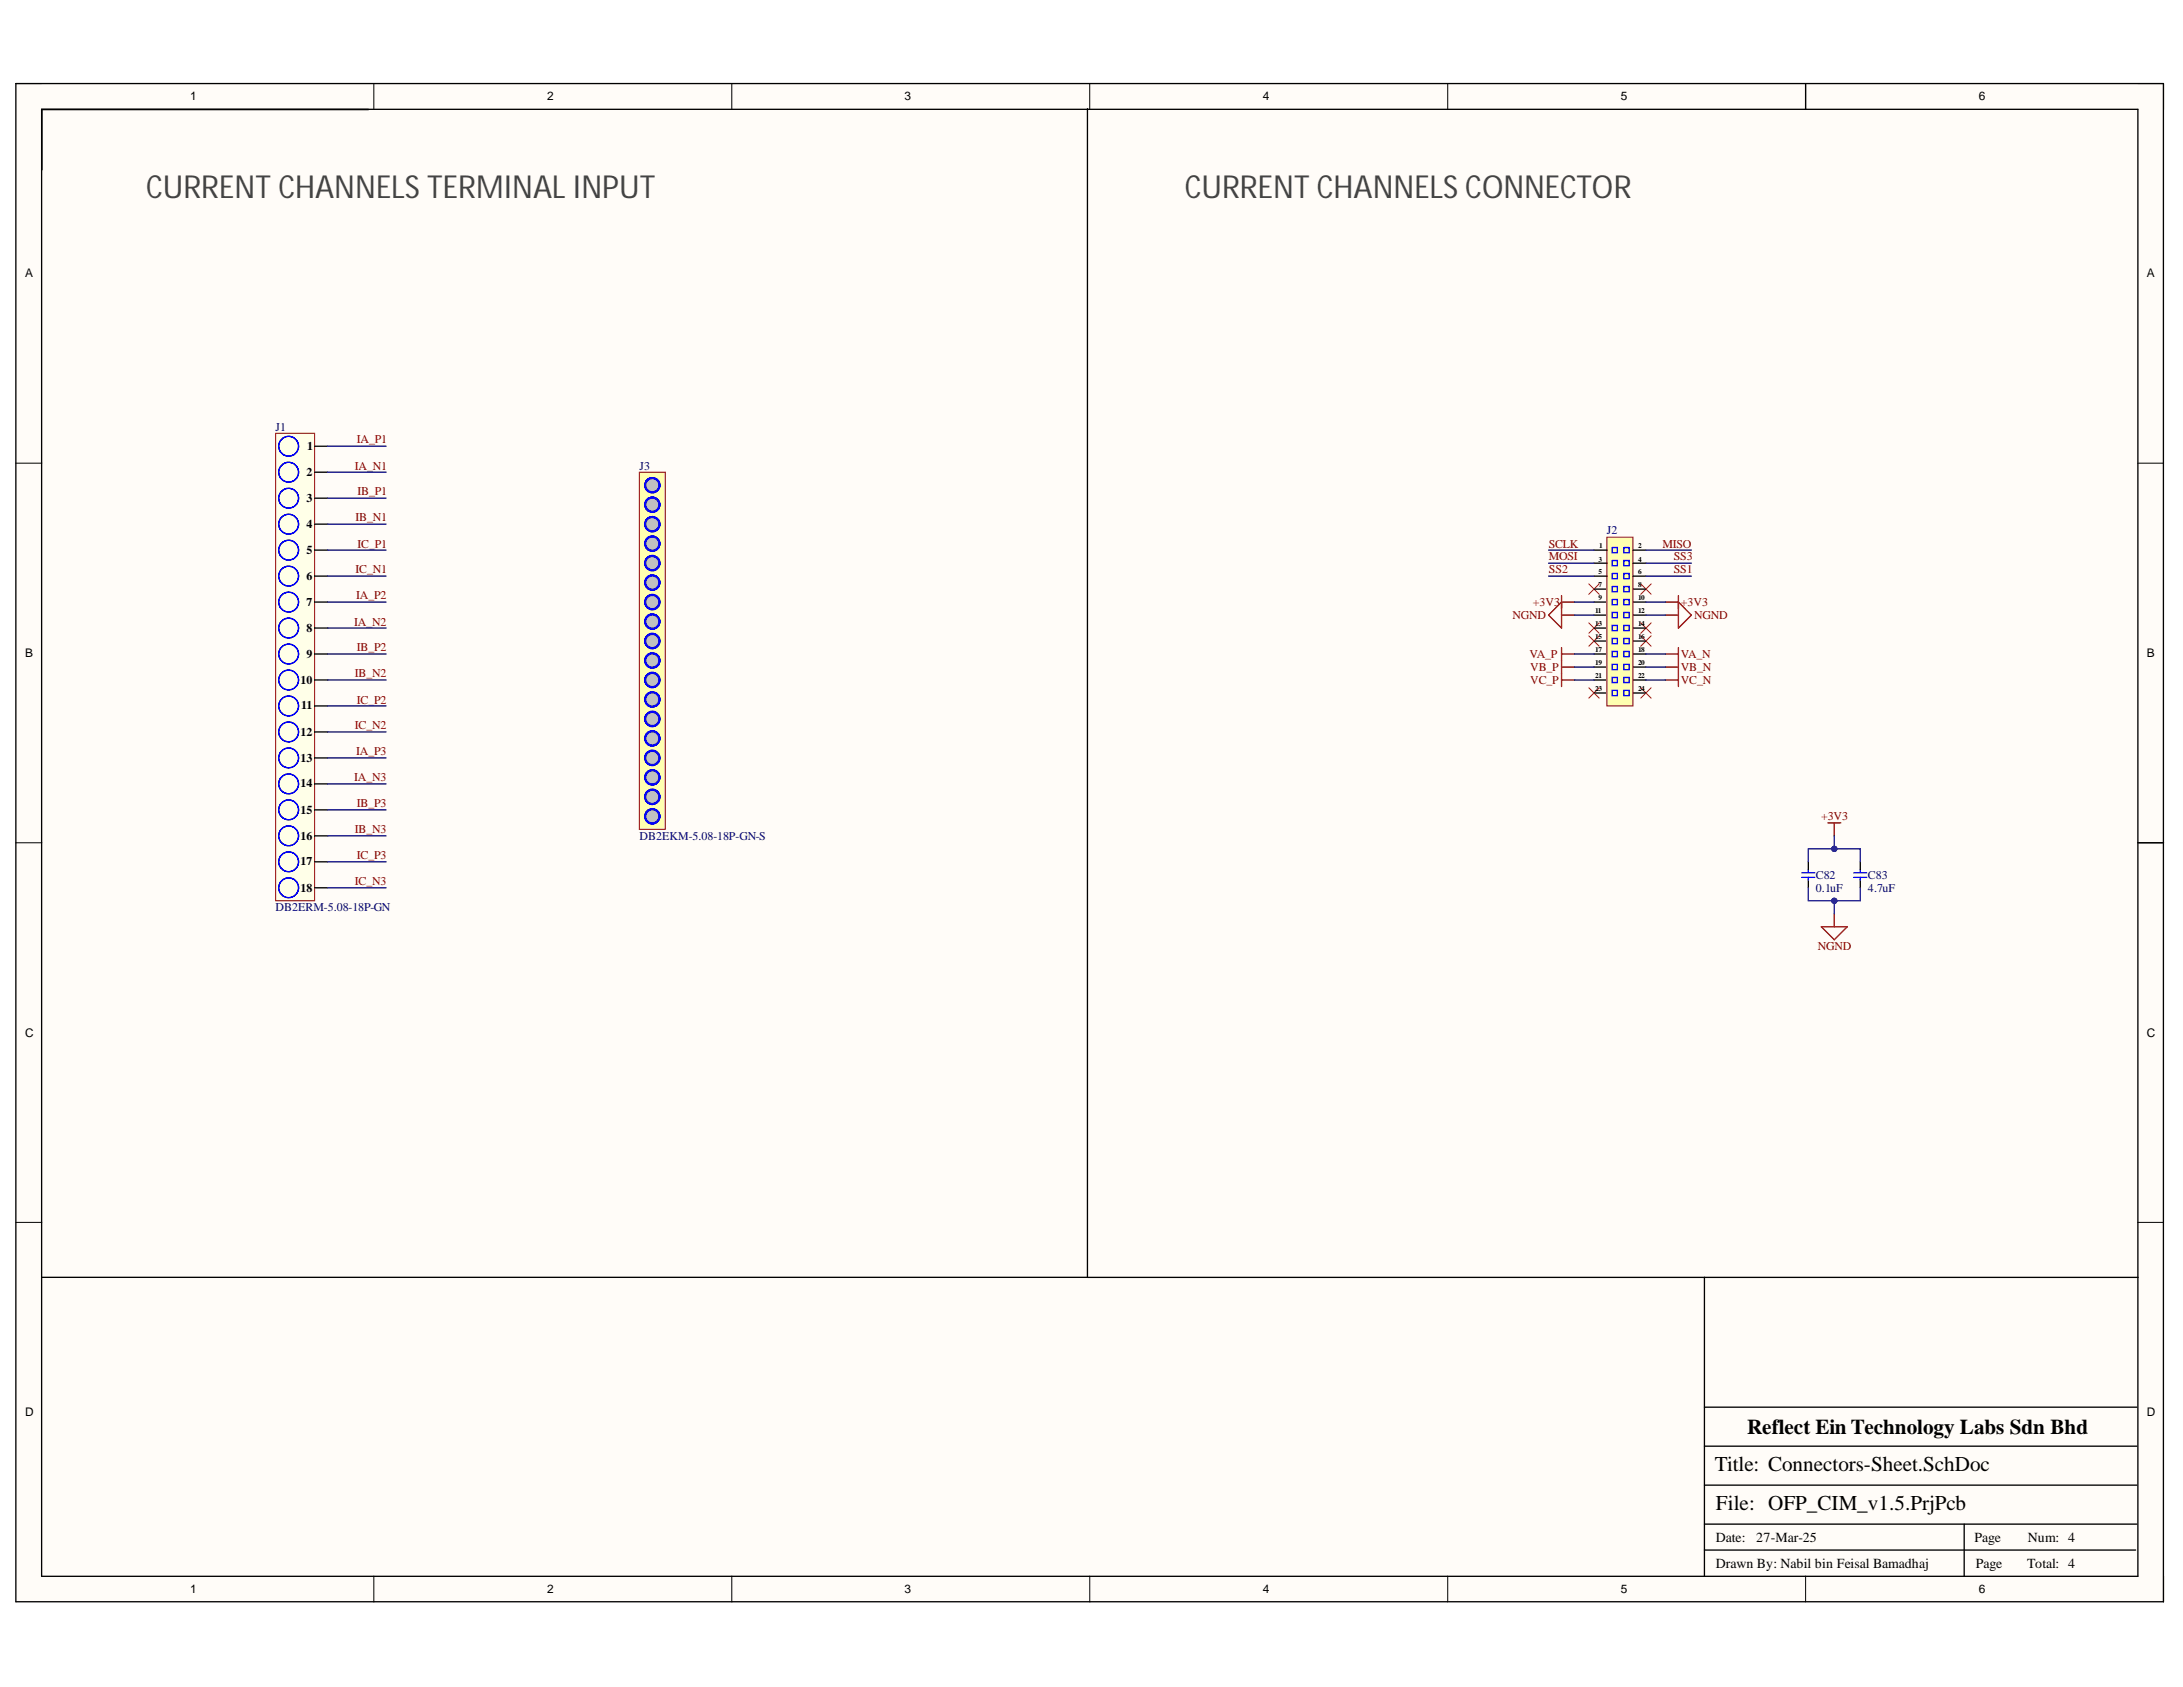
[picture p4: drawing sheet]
<svg xmlns="http://www.w3.org/2000/svg" width="279mm" height="216mm" viewBox="0 0 279 216" stroke-linecap="round" stroke-linejoin="round" font-family="sans-serif">
<defs><g id="words">
<g font-size="4.1" fill="#434343">
<text x="18.7" y="25.3">CURRENT CHANNELS TERMINAL INPUT</text>
<text x="151.6" y="25.3">CURRENT CHANNELS CONNECTOR</text>
</g>
<g font-size="2.7">
<text x="223.6" y="183.5">Reflect Ein Technology Labs Sdn Bhd</text>
<text x="219.5" y="188.3">Title: Connectors-Sheet.SchDoc</text>
<text x="219.6" y="193.3">File: OFP_CIM_v1.5.PrjPcb</text>
</g>
<g font-size="1.8">
<text x="219.6" y="197.3">Date:</text>
<text x="224.8" y="197.3">27-Mar-25</text>
<text x="252.7" y="197.3">Page</text>
<text x="259.5" y="197.3">Num: 4</text>
<text x="219.6" y="200.6">Drawn By: Nabil bin Feisal Bamadhaj</text>
<text x="252.9" y="200.6">Page</text>
<text x="259.5" y="200.6">Total: 4</text>
</g>
<g font-size="1.5">
<text x="24.4" y="12.8">1</text>
<text x="70" y="12.8">2</text>
<text x="115.8" y="12.8">3</text>
<text x="161.6" y="12.8">4</text>
<text x="207.5" y="12.8">5</text>
<text x="253.3" y="12.8">6</text>
<text x="3.2" y="35.5">A</text>
<text x="274.8" y="35.5">A</text>
<text x="39.3" y="57.6">1</text>
<text x="39.2" y="61">2</text>
<text x="39.2" y="64.3">3</text>
<text x="39.2" y="67.6">4</text>
<text x="39.2" y="70.8">5</text>
<text x="39.2" y="74.2">6</text>
<text x="39.2" y="77.5">7</text>
<text x="39.2" y="80.8">8</text>
<text x="3.2" y="84">B</text>
<text x="38.5" y="87.5">10</text>
<text x="39.2" y="84.2">9</text>
<text x="274.8" y="84">B</text>
<text x="38.5" y="94.2">12</text>
<text x="38.6" y="90.8">11</text>
<text x="38.5" y="97.5">13</text>
<text x="38.5" y="100.8">14</text>
<text x="38.5" y="104.2">15</text>
<text x="38.5" y="107.5">16</text>
<text x="38.5" y="110.8">17</text>
<text x="38.5" y="114.1">18</text>
<text x="3.2" y="132.7">C</text>
<text x="274.8" y="132.7">C</text>
<text x="3.2" y="181.2">D</text>
<text x="274.8" y="181.2">D</text>
<text x="24.4" y="203.8">1</text>
<text x="70" y="203.8">2</text>
<text x="115.8" y="203.8">3</text>
<text x="161.6" y="203.8">4</text>
<text x="207.5" y="203.8">5</text>
<text x="253.3" y="203.8">6</text>
</g>
<g font-size="1.5" fill="#000080">
<text x="35.3" y="55.1">J1</text>
<text x="81.9" y="60.1">J3</text>
<text x="205.7" y="68.4">J2</text>
<text x="81.9" y="107.5">DB2EKM-5.08-18P-GN-S</text>
<text x="232.4" y="112.4">C82</text>
<text x="239.1" y="112.4">C83</text>
<text x="35.3" y="116.6">DB2ERM-5.08-18P-GN</text>
<text x="232.4" y="114.1">0.1uF</text>
<text x="239.1" y="114.1">4.7uF</text>
</g>
<g font-size="1.5" fill="#800000">
<text x="45.7" y="56.7">IA_P1</text>
<text x="45.4" y="60.1">IA_N1</text>
<text x="45.8" y="63.4">IB_P1</text>
<text x="45.5" y="66.7">IB_N1</text>
<text x="45.8" y="70.1">IC_P1</text>
<text x="198.2" y="70.1">SCLK</text>
<text x="198.2" y="71.7">MOSI</text>
<text x="212.8" y="70.1">MISO</text>
<text x="214.2" y="71.7">SS3</text>
<text x="45.5" y="73.4">IC_N1</text>
<text x="45.6" y="76.7">IA_P2</text>
<text x="196.2" y="77.5">+3V3</text>
<text x="198.2" y="73.4">SS2</text>
<text x="214.2" y="73.4">SS1</text>
<text x="215.1" y="77.5">+3V3</text>
<text x="45.3" y="80.1">IA_N2</text>
<text x="45.7" y="83.4">IB_P2</text>
<text x="193.6" y="79.2">NGND</text>
<text x="216.8" y="79.2">NGND</text>
<text x="45.4" y="86.7">IB_N2</text>
<text x="195.8" y="84.2">VA_P</text>
<text x="195.9" y="85.8">VB_P</text>
<text x="195.9" y="87.5">VC_P</text>
<text x="215.1" y="84.2">VA_N</text>
<text x="215.1" y="85.8">VB_N</text>
<text x="215.1" y="87.5">VC_N</text>
<text x="45.4" y="93.3">IC_N2</text>
<text x="45.7" y="90">IC_P2</text>
<text x="45.3" y="99.9">IA_N3</text>
<text x="45.6" y="96.6">IA_P3</text>
<text x="45.4" y="106.6">IB_N3</text>
<text x="45.7" y="103.3">IB_P3</text>
<text x="233.1" y="104.9">+3V3</text>
<text x="45.4" y="113.3">IC_N3</text>
<text x="45.7" y="109.9">IC_P3</text>
<text x="232.7" y="121.6">NGND</text>
</g>
<g font-size=".9">
<text x="204.6" y="71.9">3</text>
<text x="204.7" y="70.2">1</text>
<text x="209.6" y="70.2">2</text>
<text x="209.6" y="71.9">4</text>
<text x="204.6" y="75.2">7</text>
<text x="204.6" y="76.9">9</text>
<text x="204.6" y="73.5">5</text>
<text x="209.6" y="75.2">8</text>
<text x="209.6" y="76.9">10</text>
<text x="209.6" y="73.5">6</text>
<text x="204.2" y="78.5">11</text>
<text x="204.2" y="80.1">13</text>
<text x="204.2" y="81.8">15</text>
<text x="204.2" y="83.4">17</text>
<text x="209.6" y="78.5">12</text>
<text x="209.6" y="80.1">14</text>
<text x="209.6" y="81.8">16</text>
<text x="209.6" y="83.4">18</text>
<text x="204.2" y="85.1">19</text>
<text x="204.2" y="86.8">21</text>
<text x="204.2" y="88.4">23</text>
<text x="209.6" y="85.1">20</text>
<text x="209.6" y="86.8">22</text>
<text x="209.6" y="88.4">24</text>
</g>
</g></defs>
<g fill="#fffcf8">
<path d="M2 10.7h274.9v194.3h-274.9z" fill-rule="evenodd"/>
<path d="M5.4 14h268.2v187.7h-268.2z" fill-rule="evenodd"/>
</g>
<g fill="none" stroke="#000" stroke-width=".13">
<path d="M2 10.7h3.4M47.8 10.7v3.3M93.7 10.7v3.3M139.5 10.7v3.3M185.3 10.7v3.3M231.1 10.7v3.3M273.6 10.7h3.3v3.3M2 59.3h3.4M273.6 59.3h3.3M2 107.9h3.4M273.6 107.9h3.3M2 156.4h3.4"/>
<path d="M273.6 156.4h3.3M47.8 201.7v3.3M93.7 201.7v3.3M139.5 201.7v3.3M185.3 201.7v3.3M231.1 201.7v3.3M276.9 201.7v3.3"/>
</g>
<g fill="none" stroke="#000" stroke-width=".17">
<path d="M2 10.7h274.9v194.3h-274.9zM5.3 14h268.3v187.7h-268.3zM5.3 14h41.9M231.1 10.7v3.3M204 75.4h1.7M204 77.1h1.7M204 78.7h1.7M209 75.4h1.7M209 77.1h1.7M209 78.7h1.7M204 80.4h1.7M204 82h1.7"/>
<path d="M204 83.7h1.7M204 85.4h1.7M204 87h1.7M204 88.7h1.7M209 80.4h1.7M209 82h1.7M209 83.7h1.7M209 85.4h1.7M209 87h1.7M209 88.7h1.7M231.4 110.3v1M231.4 112.5v1.1"/>
<path d="M238.1 110.3v1M238.1 112.5v1.1M273.6 107.9h3.3M273.7 163.5h-55.6v38.2M218.1 198.4h55.2M218.1 195.1h55.4M218.1 190.1h55.4M218.1 185.1h55.4M218.1 180.1h55.4M251.4 195.1v6.6"/>
</g>
<g fill="none" stroke="#f00" stroke-width=".13">
<path d="M203.3 74.7l1.4 1.4M203.3 79.7l1.4 1.3M204.7 74.7l-1.4 1.4M204.7 79.7l-1.4 1.3M210 74.7l1.3 1.4M210 79.7l1.3 1.3M211.3 74.7l-1.3 1.4M211.3 79.7l-1.3 1.3M203.3 81.4l1.4 1.3M203.3 88l1.4 1.4M204.7 81.4l-1.4 1.3M204.7 88l-1.4 1.4"/>
<path d="M210 81.4l1.3 1.3M210 88l1.3 1.4M211.3 81.4l-1.3 1.3M211.3 88l-1.3 1.4"/>
</g>
<g fill="none" stroke="#800000" stroke-width=".17">
<path d="M199.9 76.2v4.2l-1.7-1.7 1.7-1.6h1.6M199.9 78.7h1.6M213.2 78.7h1.6M214.8 76.2v4.2l1.7-1.7-1.7-1.6h-1.6M199.9 82.9v5M199.9 83.7h1.6M199.9 85.4h1.6M199.9 87h1.6M213.2 83.7h1.6M213.2 85.4h1.6M213.2 87h1.6M214.8 82.9v5"/>
<path d="M233.1 118.6h3.3l-1.6 1.7zM233.9 105.3h1.7M234.8 105.3v1.7M234.8 116.9v1.7"/>
</g>
<path d="M230.6 112.3h1.7M230.6 111.7h1.7M231.4 111.3v.3M231.4 112.3v.3M237.3 112.3h1.6M237.3 111.7h1.6M238.1 111.3v.3M238.1 112.3v.3" fill="none" stroke="#00f" stroke-width=".17"/>
<path d="M205.7 68.7h3.3v21.6h-3.3z" fill-rule="evenodd" fill="#ffffb0"/>
<path d="M205.7 68.7h3.3v21.6h-3.3z" fill="none" stroke="#800000" stroke-width=".13"/>
<path d="M139.2 13.9v149.6M204 72.1h1.7M204 70.4h1.7M204 73.7h1.7M209 72.1h1.7M209 70.4h1.7M209 73.7h1.7M5.4 163.5h212.7" fill="none" stroke="#000" stroke-width=".17"/>
<g fill="none" stroke="#00f" stroke-width=".17">
<path d="M206.3 70.1h.7v.6h-.7zM206.3 71.7h.7v.7h-.7zM206.3 73.4h.7v.7h-.7zM206.3 75.1h.7v.6h-.7zM206.3 76.7h.7v.7h-.7zM206.3 78.4h.7v.6h-.7zM207.8 70.1h.7v.6h-.7zM207.8 71.7h.7v.7h-.7zM207.8 73.4h.7v.7h-.7zM207.8 75.1h.7v.6h-.7zM207.8 76.7h.7v.7h-.7zM207.8 78.4h.7v.6h-.7z"/>
<path d="M206.3 80h.7v.7h-.7zM206.3 81.7h.7v.7h-.7zM206.3 83.4h.7v.6h-.7zM206.3 85h.7v.7h-.7zM206.3 86.7h.7v.7h-.7zM206.3 88.4h.7v.6h-.7zM207.8 80h.7v.7h-.7zM207.8 81.7h.7v.7h-.7zM207.8 83.4h.7v.6h-.7zM207.8 85h.7v.7h-.7zM207.8 86.7h.7v.7h-.7zM207.8 88.4h.7v.6h-.7z"/>
</g>
<path d="M35.3 55.5h5v59.8h-5z" fill-rule="evenodd" fill="#ffffe8"/>
<path d="M35.3 55.5h5v59.8h-5z" fill="none" stroke="#800000" stroke-width=".13"/>
<g fill="none" stroke="#000" stroke-width=".17">
<path d="M40.3 57.1h1.6M40.3 60.4h1.6M40.3 63.8h1.6M40.3 67.1h1.6M40.3 70.4h1.6M40.3 73.7h1.6M40.3 77.1h1.6M40.3 80.4h1.6M40.3 83.7h1.6M40.3 87h1.6M40.3 90.3h1.6M40.3 93.7h1.6"/>
<path d="M40.3 97h1.6M40.3 100.3h1.6M40.3 103.6h1.6M40.3 107h1.6M40.3 110.3h1.6M40.3 113.6h1.6"/>
</g>
<g fill="none" stroke="#00f" stroke-width=".17">
<circle cx="36.9" cy="57.1" r="1.27"/>
<circle cx="36.9" cy="63.8" r="1.27"/>
<circle cx="36.9" cy="73.7" r="1.27"/>
<circle cx="36.9" cy="67.1" r="1.27"/>
<circle cx="36.9" cy="70.4" r="1.27"/>
<circle cx="36.9" cy="77.1" r="1.27"/>
<circle cx="36.9" cy="60.4" r="1.27"/>
<circle cx="36.9" cy="80.4" r="1.27"/>
<circle cx="36.9" cy="90.3" r="1.27"/>
<circle cx="36.9" cy="83.7" r="1.27"/>
<circle cx="36.9" cy="87" r="1.27"/>
<circle cx="36.9" cy="97" r="1.27"/>
<circle cx="36.9" cy="93.7" r="1.27"/>
<circle cx="36.9" cy="107" r="1.27"/>
<circle cx="36.9" cy="103.6" r="1.27"/>
<circle cx="36.9" cy="113.6" r="1.27"/>
<circle cx="36.9" cy="100.3" r="1.27"/>
<circle cx="36.9" cy="110.3" r="1.27"/>
</g>
<path d="M81.8 60.4h3.4v45.7h-3.4z" fill-rule="evenodd" fill="#ffffb0"/>
<path d="M81.8 60.4h3.4v45.7h-3.4z" fill="none" stroke="#800000" stroke-width=".13"/>
<g fill="none" stroke="#00f" stroke-width=".17">
<circle cx="83.5" cy="69.6" r=".97"/>
<circle cx="83.5" cy="64.6" r=".97"/>
<circle cx="83.5" cy="62.1" r=".97"/>
<circle cx="83.5" cy="67.1" r=".97"/>
</g>
<circle cx="83.5" cy="62.1" r=".83" fill="#c0c0c0"/>
<circle cx="83.5" cy="62.1" r=".83" fill="none" stroke="#00f" stroke-width=".13"/>
<circle cx="83.5" cy="64.6" r=".83" fill="#c0c0c0"/>
<circle cx="83.5" cy="64.6" r=".83" fill="none" stroke="#00f" stroke-width=".13"/>
<circle cx="83.5" cy="67.1" r=".83" fill="#c0c0c0"/>
<circle cx="83.5" cy="67.1" r=".83" fill="none" stroke="#00f" stroke-width=".13"/>
<circle cx="83.5" cy="69.6" r=".83" fill="#c0c0c0"/>
<circle cx="83.5" cy="69.6" r=".83" fill="none" stroke="#00f" stroke-width=".13"/>
<g fill="none" stroke="#00f" stroke-width=".17">
<circle cx="83.5" cy="74.6" r=".97"/>
<circle cx="83.5" cy="72.1" r=".97"/>
<circle cx="83.5" cy="79.5" r=".97"/>
<circle cx="83.5" cy="77.1" r=".97"/>
</g>
<circle cx="83.5" cy="72.1" r=".83" fill="#c0c0c0"/>
<circle cx="83.5" cy="72.1" r=".83" fill="none" stroke="#00f" stroke-width=".13"/>
<circle cx="83.5" cy="74.6" r=".83" fill="#c0c0c0"/>
<circle cx="83.5" cy="74.6" r=".83" fill="none" stroke="#00f" stroke-width=".13"/>
<circle cx="83.5" cy="77.1" r=".83" fill="#c0c0c0"/>
<circle cx="83.5" cy="77.1" r=".83" fill="none" stroke="#00f" stroke-width=".13"/>
<circle cx="83.5" cy="79.5" r=".83" fill="#c0c0c0"/>
<circle cx="83.5" cy="79.5" r=".83" fill="none" stroke="#00f" stroke-width=".13"/>
<g fill="none" stroke="#00f" stroke-width=".17">
<circle cx="83.5" cy="82" r=".97"/>
<circle cx="83.5" cy="84.5" r=".97"/>
<circle cx="83.5" cy="87" r=".97"/>
<circle cx="83.5" cy="89.5" r=".97"/>
</g>
<circle cx="83.5" cy="82" r=".83" fill="#c0c0c0"/>
<circle cx="83.5" cy="82" r=".83" fill="none" stroke="#00f" stroke-width=".13"/>
<circle cx="83.5" cy="84.5" r=".83" fill="#c0c0c0"/>
<circle cx="83.5" cy="84.5" r=".83" fill="none" stroke="#00f" stroke-width=".13"/>
<circle cx="83.5" cy="87" r=".83" fill="#c0c0c0"/>
<circle cx="83.5" cy="87" r=".83" fill="none" stroke="#00f" stroke-width=".13"/>
<circle cx="83.5" cy="89.5" r=".83" fill="#c0c0c0"/>
<circle cx="83.5" cy="89.5" r=".83" fill="none" stroke="#00f" stroke-width=".13"/>
<g fill="none" stroke="#00f" stroke-width=".17">
<circle cx="83.5" cy="92" r=".97"/>
<circle cx="83.5" cy="94.5" r=".97"/>
<circle cx="83.5" cy="97" r=".97"/>
<circle cx="83.5" cy="99.5" r=".97"/>
</g>
<circle cx="83.5" cy="92" r=".83" fill="#c0c0c0"/>
<circle cx="83.5" cy="92" r=".83" fill="none" stroke="#00f" stroke-width=".13"/>
<circle cx="83.5" cy="94.5" r=".83" fill="#c0c0c0"/>
<circle cx="83.5" cy="94.5" r=".83" fill="none" stroke="#00f" stroke-width=".13"/>
<circle cx="83.5" cy="97" r=".83" fill="#c0c0c0"/>
<circle cx="83.5" cy="97" r=".83" fill="none" stroke="#00f" stroke-width=".13"/>
<circle cx="83.5" cy="99.5" r=".83" fill="#c0c0c0"/>
<circle cx="83.5" cy="99.5" r=".83" fill="none" stroke="#00f" stroke-width=".13"/>
<g fill="none" stroke="#00f" stroke-width=".17">
<circle cx="83.5" cy="102" r=".97"/>
<circle cx="83.5" cy="104.5" r=".97"/>
</g>
<circle cx="83.5" cy="102" r=".83" fill="#c0c0c0"/>
<circle cx="83.5" cy="102" r=".83" fill="none" stroke="#00f" stroke-width=".13"/>
<circle cx="83.5" cy="104.5" r=".83" fill="#c0c0c0"/>
<circle cx="83.5" cy="104.5" r=".83" fill="none" stroke="#00f" stroke-width=".13"/>
<g fill="none" stroke="#000080" stroke-width=".17">
<path d="M198.2 70.4h5.8M198.2 72.1h5.8M198.2 73.7h5.8M201.5 77.1h2.5M201.5 78.7h2.5M210.7 70.4h5.8M210.7 72.1h5.8M210.7 73.7h5.8M210.7 77.1h2.5M210.7 78.7h2.5M201.5 83.7h2.5M201.5 85.4h2.5"/>
<path d="M201.5 87h2.5M210.7 83.7h2.5M210.7 85.4h2.5M210.7 87h2.5M234.8 107v1.6"/>
</g>
<circle cx="234.8" cy="108.6" r=".33" fill="#000080"/>
<circle cx="234.8" cy="108.6" r=".33" fill="none" stroke="#000080" stroke-width=".13"/>
<path d="M231.4 113.6v1.7h3.4v1.6" fill="none" stroke="#000080" stroke-width=".17"/>
<circle cx="234.8" cy="115.3" r=".33" fill="#000080"/>
<circle cx="234.8" cy="115.3" r=".33" fill="none" stroke="#000080" stroke-width=".13"/>
<path d="M238.1 113.6v1.7h-3.3" fill="none" stroke="#000080" stroke-width=".17"/>
<circle cx="234.8" cy="115.3" r=".33" fill="#000080"/>
<circle cx="234.8" cy="115.3" r=".33" fill="none" stroke="#000080" stroke-width=".13"/>
<path d="M231.4 110.3v-1.7h6.7v1.7" fill="none" stroke="#000080" stroke-width=".17"/>
<circle cx="234.8" cy="108.6" r=".33" fill="#000080"/>
<circle cx="234.8" cy="108.6" r=".33" fill="none" stroke="#000080" stroke-width=".13"/>
<g fill="none" stroke="#000080" stroke-width=".17">
<path d="M41.9 57.1h7.5M41.9 60.4h7.5M41.9 63.8h7.5M41.9 67.1h7.5M41.9 70.4h7.5M41.9 73.7h7.5M41.9 77.1h7.5M41.9 80.4h7.5M41.9 83.7h7.5M41.9 87h7.5M41.9 90.3h7.5M41.9 93.7h7.5"/>
<path d="M41.9 97h7.5M41.9 100.3h7.5M41.9 103.6h7.5M41.9 107h7.5M41.9 110.3h7.5M41.9 113.6h7.5"/>
</g>
<use href="#words"/>
</svg>
